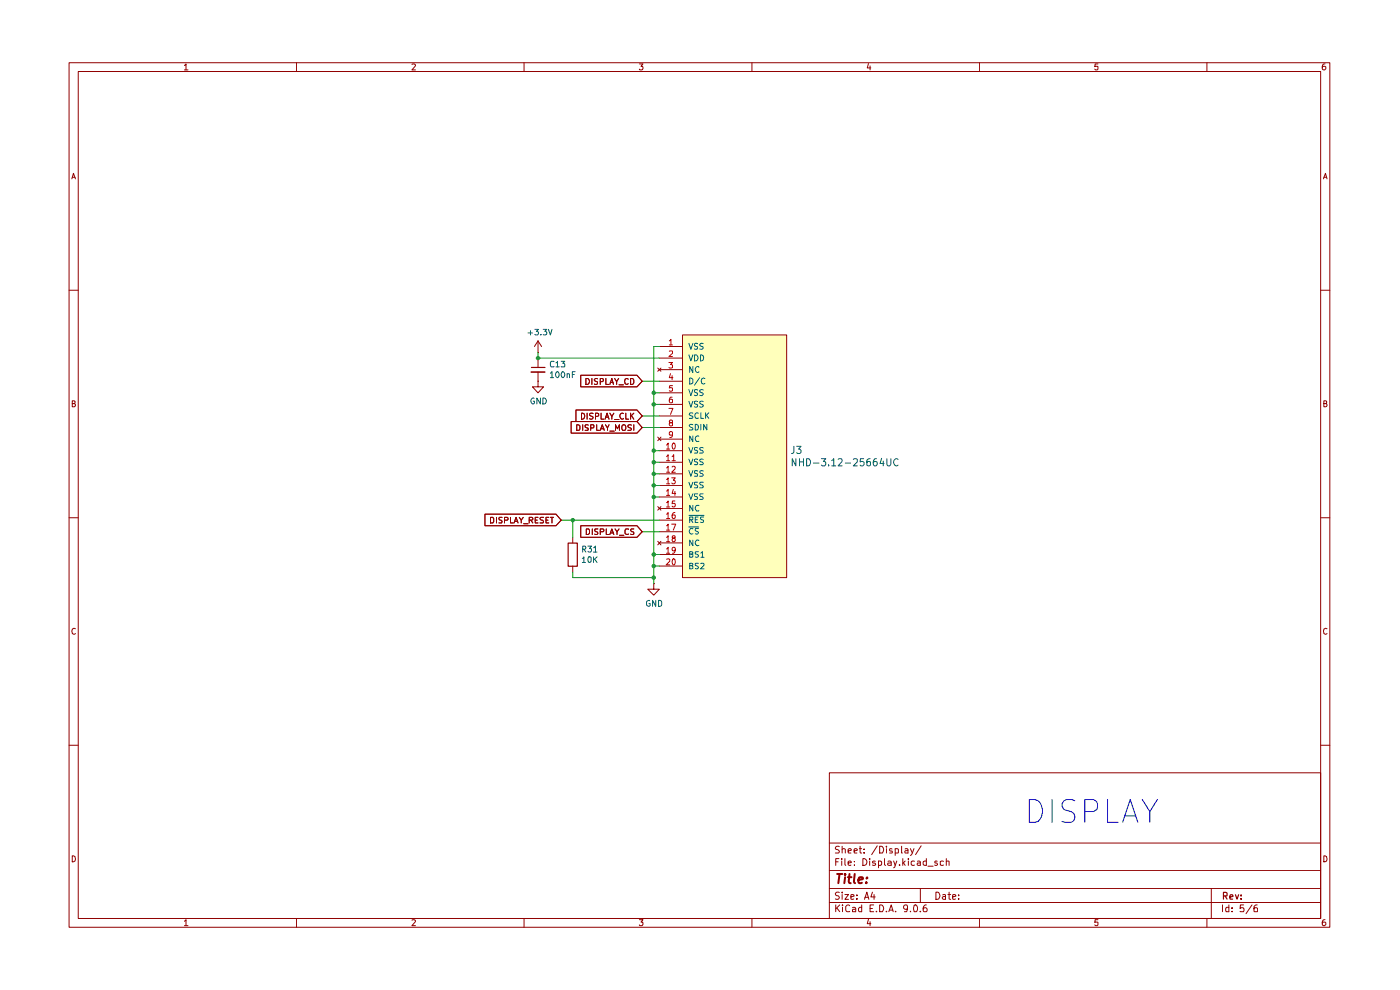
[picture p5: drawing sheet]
<svg xmlns="http://www.w3.org/2000/svg" width="297mm" height="210mm" viewBox="0 0 297 210" stroke-linecap="round" stroke-linejoin="round" font-family="sans-serif">
<g fill="none" stroke="#910000" stroke-width=".21">
<path d="M14.7 13.3h267.4v183.4h-267.4zM16.6 15.2h263.6v179.6h-263.6zM39.1 13.9l.4-.3v1.2M39.1 14.8h.8M62.9 13.3v1.9M87.4 13.6h.5l.2 .2-.7 1h.7M111.2 13.3v1.9M135.6 13.6h.8l-.4 .5h.3l.1 .1-.1 .5-.5 .1-.2-.1M159.5 13.3v1.9M184.2 13.5l-.2 .9h.7M184.6 14v.8M207.8 13.3v1.9"/>
<path d="M232.9 13.6h-.6l-.1 .6 .6-.1 .1 .6-.1 .1h-.4l-.2-.1M256 13.3v1.9M281.1 13.6h-.4l-.2 1 .3 .2h.2l.3-.2v-.4l-.2-.1h-.5l-.1 .1M15.2 37.9l.4-1.1 .4 1.1M15.3 37.6h.6M280.8 37.9l.4-1.1 .3 1.1M280.8 37.6h.6M14.7 61.6h1.9M280.2 61.6h1.9M15.3 85.6h.5l.1-.2v-.3l-.6-.1v1.3l.6-.1 .1-.3-.2-.3M280.8 85.6h.5l.1-.2v-.3l-.6-.1v1.3l.6-.1 .1-.3-.2-.3M14.7 109.8h1.9"/>
<path d="M280.2 109.8h1.9M16 133.4l-.2-.1a.65 .65 0 0 0-.6 .6 .65 .65 0 0 0 .6 .6l.2-.1M281.5 133.4l-.2-.1a.65 .65 0 0 0-.6 .6 .65 .65 0 0 0 .6 .6l.2-.1M14.7 158.1h1.9M280.2 158.1h1.9M175.9 163.9h104.3v30.9h-104.3zM175.9 178.8h104.3M178.1 179.6l-.5-.1-.3 .2v.4l.5 .2 .3 .4-.2 .2h-.7M178.7 179.5v1.4M182.5 179.5v1.3v.1h.3M186.1 179.4l-1.2 1.9M186.6 179.5a.81 .81 0 0 1 .9 .5 .81 .81 0 0 1-.3 .9h-.6z"/>
<path d="M188 179.5v.2M191.3 179.5v1.4h.1M195.4 179.4l-1.2 1.9M15.3 181.5a.64 .64 0 0 1 .7 .7 .64 .64 0 0 1-.7 .6zM39.1 195.4l.4-.3v1.3M39.1 196.4h.8M62.9 194.8v1.9M87.4 195.2l.5-.1 .2 .2-.7 1.1h.7M111.2 194.8v1.9M135.6 195.1h.8l-.4 .5h.3l.1 .2-.1 .5-.5 .1-.2-.2M159.5 194.8v1.9M175.9 191.4h104.3"/>
<path d="M175.9 188.5h104.3M175.9 184.7h104.3M177.3 192v1.4M177.3 182.8h.5M177.6 192.6l.5 .8M178 182.1h-.7v1.5M178.1 189.3l-.5-.1-.3 .2v.4l.5 .2 .3 .4-.3 .4-.6-.1M178.1 192l-.8 .8M178.6 182.1v.2M178.6 182.6v1M178.7 189.2v.2M178.7 180.2l.2-.2 .4 .2v.7"/>
<path d="M178.7 189.8v1M178.7 192v.1M178.7 192.5v.9M179.2 189.8h.8l-.8 1h.8M179.2 182.1v1.3l.2 .2M179.9 183.1l.7-.1-.2-.4-.5 .2v.6l.3 .2 .3-.1M179.9 180.5l.7-.1-.2-.4-.5 .2v.6l.1 .1h.5M180.3 192.1l-.5-.1-.4 .3 .1 .9 .2 .2 .6-.1M180.5 190.3l.7-.2-.1-.3h-.6v.9h.6M180.9 192.5h.4l.2 .2v.7h-.6v-.4l.6-.2M181.2 180.5l.7-.1-.1-.3-.4-.1-.2 .2 .1 .7h.5M181.3 183.5v.1"/>
<path d="M181.3 182.7v.1M181.8 190.6v.2M181.8 189.8v.2M182.3 180h.5M182.8 192v1.4h-.5l-.2-.7 .3-.2h.4M183.1 182.1a.73 .73 0 0 1 .8 .8 .73 .73 0 0 1-.8 .7zM183.3 180.9h.1M183.3 180.1v.1M183.4 190.8l.5-1.6 .4 1.6M183.5 190.3h.7M184.2 195l-.2 .9h.7M184.5 182.1v.2"/>
<path d="M184.5 182.6v1M184.6 195.5v.9M184.6 192.7h.5M185.1 189.2l-.4 1.1h1M185.3 192h-.7v1.4h.7M185.4 189.8v1M185.7 182.7l-.4-.1-.2 .3 .1 .2h.5l.1 .3-.3 .2-.4-.1M185.9 193.3v.1M186.4 182.7l.4-.1 .2 .3-.1 .6h-.5M186.4 182.6v1.5M186.6 192a.81 .81 0 0 1 .9 .4 .81 .81 0 0 1-.3 1h-.6zM187.6 182.1v1.3l.3 .2"/>
<path d="M188 193.3v.1M188 180v.9M188.4 182.7l.4-.1 .3 .2v.8M188.6 193.4l.5-1.4 .4 1.4M188.7 193.1h.7M189.1 183l-.7 .1-.1 .1 .3 .4 .5-.1M189.2 180.1h-.5v.3l.5 .1 .1 .2-.1 .2h-.5M189.6 182.6l.3 1M189.9 180.1l.4-.1 .3 .2v.7h-.7M189.9 180v1.5M190 193.3v.1M190.3 182.6l-.5 1.3-.2 .2"/>
<path d="M190.8 183.5v.1M191.5 182.1v1.5M191.7 183.1l.3 .5M192 180.1l.5-.1 .1 .2v.7h-.6l-.1-.3 .7-.2M192 182.6l-.5 .5M192.5 192.6v.2a.52 .52 0 0 1-.8-.2l.2-.6h.4l.2 .1a1.27 1.27 0 0 1-.2 1.3h-.4M192.7 182.1v.2M192.7 182.6v1M193.1 193.3v.1M193.1 180l.5 .9M193.9 180l-.5 1.3-.3 .2M194 192h.1a.87 .87 0 0 1 .3 1.4l-.5-.1-.1-.8z"/>
<path d="M194 182.7l-.4-.1-.3 .3 .1 .6h.6M194.7 182.7l.3-.1 .2 .2v.8M195.2 193.3v.1M195.2 183l-.5 .1-.1 .1 .1 .4 .5-.1M195.2 188.5v2.9M196.5 192h-.2a1.04 1.04 0 0 0-.3 1.4h.5l.2-.6-.3-.3-.6 .3M196.5 182.7l-.3-.1-.4 .3 .1 .6h.6M196.5 182.1v1.5M196.9 183.7h1.1M198.5 189.2a.77 .77 0 0 1 .9 .8 .77 .77 0 0 1-.9 .8zM198.8 182.7l-.3-.1-.2 .3 .1 .2h.3l.2 .3-.2 .2-.4-.1M200 189.8h.6v1"/>
<path d="M200.2 182.7h-.7v.8h.7M200.6 190.1l-.7 .2 .3 .5 .4-.1M200.7 182.7h.6v.9M200.7 182.1v1.5M201.1 189.8h.6M201.3 189.2v1.5l.4 .1M202.1 190.3l.7-.2-.1-.3h-.6v.9h.6M203.4 190.6v.2M203.4 189.8v.2M207.8 194.8v1.9M232.9 195.1h-.6l-.1 .6 .6-.1 .1 .6-.1 .2h-.4l-.2-.2M256 194.8v1.9"/>
<path d="M257 188.5v6.3M259.3 192v1.4M260.7 192v1.4h-.6v-.9h.6M261.4 193.3v.1M261.4 192.5v.2M263.8 192h-.7v.7l.2-.2 .5 .1v.8l-.7-.1M265.6 192l-1.3 1.8M266.7 192h-.2l-.5 .3v1h.8l-.1-.7-.4-.1-.3 .3M280.8 181.5a.64 .64 0 0 1 .7 .7 .64 .64 0 0 1-.7 .6zM281.1 195.1l-.4 .1-.2 .9 .3 .3h.2l.3-.3v-.3l-.2-.2h-.5l-.1 .2"/>
</g>
<path d="M259.6 190h.6l.1-.5-.2-.2h-.5v1.4M259.9 190l.4 .7M260.9 190.3l.7-.2-.2-.3-.4 .1-.1 .7 .1 .1h.5M262.1 189.8l.3 .9 .4-.9M263.3 190.6v.1M263.3 189.9v.1" fill="none" stroke="#910000" stroke-width=".25"/>
<path d="M177.6 185.4h1.1M178.1 185.4l-.3 1.9M179.3 185.4v.2M179.3 186.1l-.2 1.2M179.9 186.1h.7M180.2 185.4l-.2 1.6 .1 .3h.4M181.3 185.4l-.2 1.6 .3 .3M182.1 186.7l.9-.2v-.3a.6 .6 0 0 0-.8 .1v1h.6M183.8 187.2v.1M183.9 186.2h.1l-.1 .1v-.1v.1" fill="none" stroke="#910000" stroke-width=".42"/>
<path d="M144.8 71h22.1v51.5h-22.1z" fill="#ffb"/>
<g fill="none" stroke="#910000" stroke-width=".21">
<path d="M114.1 74.8h.1M114.1 72.3l-.7 1.2M114.1 72.3l.8 1.2M114.1 72.3v2.5M114.1 76v1.9M114.1 78.9v2M123.2 79.6h11.9l1.1 1.3-1.1 1.2h-11.9zM139.5 78.1l.7 .7M139.9 73.5h4.9M139.9 76h4.9M139.9 78.4h4.9M140.2 78.1l-.7 .7"/>
<path d="M144.8 71h22.1v51.5h-22.1zM114.1 80.9v1.2h1.2l-1.2 1.2-1.1-1.2h1.1M114.1 80.9h.1M121.2 89.4h13.9l1.1 1.3-1.1 1.2h-13.9zM122.2 87h12.9l1.1 1.2-1.1 1.2h-12.9zM122.3 90.1l.7 .3v.6l-.1 .3h-.6zM123.4 87.6a.64 .64 0 0 1 .6 .7 .64 .64 0 0 1-.6 .6zM123.6 90.1v1.2M124.3 80.3a.65 .65 0 0 1 .8 .6 .65 .65 0 0 1-.8 .6zM124.5 87.6v1.3M124.8 90.2h-.7v.4l.6 .2 .1 .1-.1 .4h-.6M125.3 90.8h.5l.2-.2v-.4l-.7-.1v1.2"/>
<path d="M125.6 80.3v1.2M125.8 87.7h-.7v.5l.6 .1 .1 .4-.2 .2-.5-.1M126.3 88.3l.6-.1 .1-.5-.7-.1v1.3M126.6 90.1v1.2h.6M126.8 80.4l-.5-.1-.2 .2 .1 .3 .6 .2v.4l-.2 .1h-.5M127.3 81l.6-.1v-.5l-.6-.1v1.2M127.3 91.3l.5-1.2 .4 1.2M127.5 87.6v1.3h.6M127.5 90.9h.6M128.4 88.9l.4-1.3 .4 1.3M128.4 90.1l.5 .7 .3-.7M128.4 88.5h.6"/>
<path d="M128.5 80.3v1.2h.6M128.9 90.8v.5M129.4 87.6l.4 .7 .4-.7M129.4 81.5l.4-1.2 .3 1.2M129.4 91.5h.9M129.5 81.1h.6M129.8 88.3v.6M130.4 80.3l.4 .7 .4-.7M130.4 89h.9M130.6 91.3v-1.2l.4 .8 .4-.8v1.2M130.8 81v.5M131.3 81.6h1"/>
<path d="M132 90.3l.3-.2 .3 .1a.87 .87 0 0 1 0 1.1h-.5l-.2-.4zM132.3 87.7a.58 .58 0 0 0-.8 .6 .58 .58 0 0 0 .8 .5v-.1M132.8 87.6v1.3h.6M133.3 80.4l-.3-.1a.65 .65 0 0 0-.5 .6 .65 .65 0 0 0 .5 .6l.3-.1M133.8 80.3l.5 .1 .2 .2v.6l-.4 .3h-.3zM133.8 87.6v1.3M133.9 90.2h-.6v.4l.5 .2 .1 .3-.1 .2h-.6M133.9 88.2l.6 .7M134.5 87.6l-.7 .7M134.5 90.1v1.2M139.5 92.7l.7 .8M139.9 80.9h4.9"/>
<path d="M139.9 83.3h4.9M139.9 85.8h4.9M139.9 88.2h4.9M139.9 90.7h4.9M139.9 93.1h4.9M139.9 95.6h4.9M139.9 98.1h4.9M140.2 92.7l-.7 .8M102.9 109.1h15l1.1 1.2-1.1 1.2h-15zM104.1 109.7h.5l.1 .3v.7l-.1 .2h-.5zM105.3 109.7v1.2M106.5 109.7h-.6a.47 .47 0 0 0 .1 .5 .47 .47 0 0 0 .4 .2v.5h-.6"/>
<path d="M107 110.3h.6l.2-.4-.2-.2h-.6v1.2M108.3 109.7v1.2h.6M109.1 110.9l.4-1.2 .4 1.2M109.2 110.6h.6M110.2 109.7l.4 .6 .4-.6M110.6 110.3v.6M111.1 111.1h.9M112.3 110.3h.6l.1-.4-.1-.2h-.6v1.2M112.6 110.3l.4 .6M113.5 110.3h.5M114.1 109.7h-.6v1.2h.6M115.3 109.7h-.6l-.1 .2 .2 .4h.3l.2 .3-.1 .3h-.6"/>
<path d="M115.8 110.3h.5M116.4 109.7h-.6v1.2h.6M116.8 109.7h.6M117.1 109.7v1.2M121.5 114v1.2M123.2 111.5h11.9l1.1 1.3-1.1 1.2h-11.9zM124.4 112.2h.5l.2 .3v.6l-.4 .3h-.3zM125.7 112.2v1.2M126.8 112.2h-.6a.47 .47 0 0 0 .1 .5 .47 .47 0 0 0 .5 .2v.4h-.6M127.3 112.8h.6l.2-.4-.2-.2h-.6v1.2M128.6 112.2v1.2h.6M129.4 113.4l.4-1.2 .4 1.2"/>
<path d="M129.5 113h.6M130.5 112.2l.4 .6 .4-.6M130.9 112.8v.6M131.4 113.6h.9M133.4 112.3l-.6-.1-.2 .3v.6a.55 .55 0 0 0 .8 .2M134.5 112.2h-.6l-.1 .2 .2 .4 .5 .2v.3h-.7M139.5 107.5l.7 .7M139.5 114.8l.7 .8M139.9 110.3h4.9M139.9 100.5h4.9M139.9 103h4.9M139.9 105.4h4.9"/>
<path d="M139.9 107.9h4.9M139.9 112.8h4.9M139.9 115.2h4.9M139.9 117.6h4.9M140.2 107.5l-.7 .7M140.2 114.8l-.7 .8M121.5 120.1v1.2M138.7 123.8v1.2h1.2l-1.2 1.3-1.3-1.3h1.3M138.7 123.8h.1M139.9 120.1h4.9"/>
</g>
<path d="M112.7 77.9h2.9M120.5 115.2h2v4.9h-2z" fill="none" stroke="#910000" stroke-width=".25"/>
<g fill="none" stroke="#b90000" stroke-width=".21">
<path d="M141.9 76.9h.8l-.5 .4 .5 .2v.5h-.8M142 72.3l.3-.3v1.2M142 74.5l.6-.1 .1 .5-.8 .7h.8M142 73.2h.7M142.2 79.3l-.2 .8h.8M142.6 79.7v.8M141.4 94.4l.3-.4v1.3M141.4 96.9l.3-.5v1.3M141.4 99.2l.3-.3v1.3M141.4 95.3h.7M141.4 97.7h.7M141.9 86.6h.9l-.6 1.3"/>
<path d="M142.2 89.7l-.1-.1a.34 .34 0 0 1 .1-.5 .34 .34 0 0 1 .5 .2l-.1 .3-.5 .1-.1 .4a.42 .42 0 0 0 .7 .2v-.5l-.3-.1M142.6 84.3h-.4l-.2 .9a.42 .42 0 0 0 .7 .2l-.1-.6a.36 .36 0 0 0-.6 .1M142.6 96.9l.3-.5v1.3M142.6 99.1l.4-.2 .3 .3-.8 1h.8M142.6 97.7h.7M142.7 81.8h-.6l-.1 .5h.7v.6h-.7M142.7 92.1l-.1 .2h-.5v-.7l.3-.1 .3 .2v.8l-.2 .2-.4 .1M142.8 94a.68 .68 0 0 1 .5 .6 .68 .68 0 0 1-.5 .7l-.2-.5 .1-.6zM141.4 101.7l.3-.3v1.2M141.4 104.2l.3-.4v1.3M141.4 106.6l.3-.3v1.2M141.4 109.1l.3-.4v1.3"/>
<path d="M141.4 111.5l.3-.3v1.3M141.4 114l.3-.4v1.3M141.4 116.4l.3-.3v1.3M141.4 118.6h.7v.5l-.8 .7h.8M141.4 100.2h.7M141.4 102.6h.7M141.4 105.1h.7M141.4 107.5h.7M141.4 110h.7M141.4 112.5h.7M141.4 114.9h.7M141.4 117.4h.7"/>
<path d="M142.5 101.4h.8l-.5 .5 .5 .2-.1 .4-.5 .1-.2-.1M142.5 111.2h.8l-.5 1.3M142.7 118.6l.3-.1a.78 .78 0 0 1-.2 1.3l-.2-.5zM142.8 103.8l-.2 .9h.7M142.8 114.1h-.1a.31 .31 0 0 1 .1-.4 .31 .31 0 0 1 .4 .1v.3h-.4l-.2 .3v.3l.2 .2 .5-.2v-.3l-.3-.3M143.2 106.3h-.5l-.1 .6 .6-.1v.7h-.4l-.2-.1M143.2 108.7h-.3a.93 .93 0 0 0-.2 1.2h.5l.1-.5-.1-.2h-.5l-.1 .2M143.2 104.2v.9M143.3 116.6a.35 .35 0 0 1-.4 .3 .35 .35 0 0 1-.3-.3v-.3a.35 .35 0 0 1 .3-.2 .35 .35 0 0 1 .4 .2v.5a.58 .58 0 0 1-.6 .6"/>
</g>
<g fill="none" stroke="#006665" stroke-width=".21">
<path d="M146.1 72.8l.5 1.3 .4-1.3M146.1 75.3l.5 1.3 .4-1.3M147 77.7v1.3l-.7-1.3v1.3M147.3 75.3a.65 .65 0 0 1 .8 .6 .65 .65 0 0 1-.8 .7zM148 72.9l-.5-.1-.2 .2v.3l.6 .2 .1 .3-.3 .3-.4-.1M148.3 77.9l-.2-.2a.64 .64 0 0 0-.6 .7 .64 .64 0 0 0 .6 .6l.2-.2M148.6 75.3a.64 .64 0 0 1 .7 .6 .64 .64 0 0 1-.7 .7zM149.2 72.9l-.5-.1-.3 .3 .1 .2 .5 .2 .2 .3-.3 .3-.5-.1M146.1 82.6l.5 1.3 .4-1.3M146.1 85.1l.5 1.3 .4-1.3M146.1 94.9l.5 1.2 .4-1.2M146.1 97.4l.5 1.2 .4-1.2"/>
<path d="M146.1 99.8l.5 1.2 .4-1.2M146.3 80.2h.3l.4 .3v.6l-.4 .4h-.3zM147 87.6h-.7v.5l.5 .1 .2 .4-.2 .1h-.6M147 90.1h-.7l-.1 .3 .6 .3 .2 .3-.2 .2h-.6M147 92.5v1.2l-.7-1.2v1.2M147.5 90a.66 .66 0 0 1 .6 .4 .66 .66 0 0 1-.2 .8h-.4zM148 82.7h-.7v.5l.6 .1 .1 .2-.3 .4-.4-.1M148 85.2h-.7v.4l.6 .2 .1 .1-.3 .5-.4-.1M148 95h-.7v.3l.7 .5-.1 .3h-.6M148 97.5h-.7v.3l.7 .4-.1 .4h-.6M148 99.9h-.7v.4l.7 .4-.1 .3h-.6M148.2 87.6h-.3a.67 .67 0 0 0-.5 .5 .67 .67 0 0 0 .3 .6h.5"/>
<path d="M148.3 92.6a.61 .61 0 0 0-.8 .3 .61 .61 0 0 0 .2 .8l.6-.1M148.4 80.1l-1.1 1.6M148.7 87.6v1.1h.6M148.7 90v1.2M149.2 82.7h-.7v.5l.5 .1 .2 .4-.3 .2-.5-.1M149.2 85.2h-.7v.4l.5 .2 .2 .3-.3 .3-.5-.1M149.2 95h-.7l-.1 .3 .3 .2h.2l.3 .4-.2 .2h-.6M149.2 97.5h-.7l-.1 .2 .3 .3h.2l.3 .4-.2 .2h-.6M149.2 99.9h-.7l-.1 .3 .3 .2h.2l.3 .5-.2 .1h-.6M149.5 80.3l-.2-.1a.65 .65 0 0 0-.5 .6 .65 .65 0 0 0 .5 .7l.2-.2M149.7 87.6v1.1M149.9 88.1l.5 .6"/>
<path d="M149.9 90v1.2l-.6-1.2v1.2M150.4 87.6l-.7 .6M146.1 102.3l.5 1.2 .4-1.2M146.1 104.7l.5 1.2 .4-1.2M146.1 109.3h3.3M146.1 111.8h2.2M146.3 110.2h.6l.1-.5h-.7v1.1M146.3 117.5h.5l.2-.3-.2-.2h-.5v1.2l.7-.1v-.4l-.3-.2M146.3 120h.5l.2-.4-.2-.1h-.5v1.2l.7-.1v-.4l-.3-.2M146.6 110.2l.4 .6M147 107.2v1.2l-.7-1.2v1.2M147 112.2l-.5-.1a.61 .61 0 0 0-.2 .8 .61 .61 0 0 0 .7 .3"/>
<path d="M147 114.6v1.2l-.7-1.2v1.2M147.5 110.2h.4M148 102.3l-.7 .1v.3l.7 .4-.1 .4h-.6M148 104.7l-.7 .1v.4l.7 .4-.1 .3h-.6M148.1 109.7h-.6v1.1h.6M148.2 112.1l-.7 .1v.3l.7 .5-.3 .3-.4-.1M148.2 117l-.7 .1v.3l.7 .5-.3 .3-.4-.1M148.2 119.5l-.7 .1v.3l.7 .4-.3 .4-.4-.1M148.3 107.3l-.6-.1-.2 .5 .2 .7 .6-.1M148.3 114.7l-.6-.1a.61 .61 0 0 0-.2 .7 .61 .61 0 0 0 .8 .4M148.7 117.4l.3-.4v1.2M148.7 119.6l.5-.1 .2 .3-.8 .9h.8"/>
<path d="M148.7 118.2h.7M149.2 102.3h-.6l-.2 .2 .3 .4h.2l.3 .2v.2l-.2 .2h-.6M149.2 104.7h-.6l-.2 .3 .3 .3h.2l.3 .3-.1 .2-.7 .1M149.3 109.7h-.6a.47 .47 0 0 0 0 .5 .47 .47 0 0 0 .5 .1v.5h-.6"/>
</g>
<path d="M112.7 78.9h2.9" fill="none" stroke="#910000" stroke-width=".34"/>
<g fill="none" stroke="#090" stroke-width=".21">
<path d="M114.1 74.8v1.2h25.8M139.9 73.5h-1.2v50.3M136.2 80.9h3.7M136.2 90.7h3.7M136.2 88.2h3.7M138.7 98.1h1.2M138.7 95.6h1.2M138.7 83.3h1.2M138.7 85.8h1.2M119 110.3h20.9M121.5 110.3v3.7M136.2 112.8h3.7"/>
<path d="M138.7 103h1.2M138.7 100.5h1.2M138.7 117.6h1.2M138.7 105.4h1.2M121.5 121.3v1.2h17.2M138.7 120.1h1.2"/>
</g>
<path d="M218.4 169.6h1.1a2.63 2.63 0 0 1 1.4 3.7l-.7 1-.7 .1h-1.1zM223.2 169.6v4.8M228 169.9l-.7-.3h-1.1a1.16 1.16 0 0 0-.9 1.1 1.16 1.16 0 0 0 .9 1.2 1.76 1.76 0 0 1 1.8 1.2 1.08 1.08 0 0 1-.8 1.3h-1.2l-.7-.1M230.1 172.1h1.9a1.35 1.35 0 0 0 .9-1.2 1.35 1.35 0 0 0-.9-1.3h-1.9v4.8M235 169.6v4.8h2.2M238.2 174.4l1.6-4.8 1.6 4.8M238.6 173.1h2.4M242.3 169.6l1.6 2.5 1.6-2.5M243.9 172.1v2.3" fill="none" stroke="#0000ca" stroke-width=".21"/>
<g fill="#090">
<circle cx="138.7" cy="122.5" r=".47"/>
<circle cx="138.7" cy="95.6" r=".47"/>
<circle cx="138.7" cy="98.1" r=".47"/>
<circle cx="138.7" cy="103" r=".47"/>
<circle cx="138.7" cy="100.5" r=".47"/>
<circle cx="138.7" cy="120.1" r=".47"/>
<circle cx="138.7" cy="117.6" r=".47"/>
<circle cx="138.7" cy="105.4" r=".47"/>
<circle cx="138.7" cy="85.8" r=".47"/>
<circle cx="138.7" cy="83.3" r=".47"/>
<circle cx="121.5" cy="110.3" r=".47"/>
<circle cx="114.1" cy="76" r=".47"/>
</g>
<g fill="none" stroke="#006665" stroke-width=".21">
<path d="M112 70.6h1M112.5 70.1v.9M113.5 69.9h.7l-.4 .4 .3 .1v.6h-.6M114.7 71h.1M115.2 69.9h.8l-.4 .4 .4 .2-.1 .5h-.7M116.3 69.9l.5 1.1 .3-1.1M116.8 79.2l.3-.4v1.3M117.5 76.7l-.6-.1-.1 .3v.7l.1 .2 .6-.1M117.9 77l.4-.4v1.2M117.9 77.8h.7M118.2 78.8a.68 .68 0 0 1 .4 .7 .68 .68 0 0 1-.4 .6 .75 .75 0 0 1 0-1.3zM119 76.6h.8l-.4 .5 .4 .1v.5h-.8"/>
<path d="M119.2 78.9l.2-.1a.68 .68 0 0 1 .4 .7 .68 .68 0 0 1-.4 .6 .81 .81 0 0 1-.2-1.2zM120.3 79.3h.4l.1 .1v.7M120.3 79.3v.8M121.4 79.4h.4M122 78.8h-.6v1.3M113.3 84.5l-.1-.1a.64 .64 0 0 0-.6 .6 .64 .64 0 0 0 .5 .7l.3-.2v-.4h-.3M114.6 84.4v1.3l-.7-1.3v1.3M115.2 84.4a.65 .65 0 0 1 .7 .7 .65 .65 0 0 1-.7 .6zM116.8 80.1h.6M168.4 94.7v1.2l-.5 .3M168.8 97.3v1.5l-.7-1.5v1.5M169 94.7h.9l-.5 .6h.3l.2 .2v.4l-.2 .3-.7-.2"/>
<path d="M169.6 97.3v1.5M169.6 98h.8M170.4 97.3v1.5M171.1 97.3a.77 .77 0 0 1 .9 .8 .77 .77 0 0 1-.9 .7zM172.6 98.2h1.1M174.2 97.3h1l-.5 .6 .4 .1a.6 .6 0 0 1-.2 .8l-.7-.2M175.8 98.6v.2M176.5 97.7l.4-.4v1.5M176.5 98.8h.8M177.8 97.5l.6-.2 .3 .2-.1 .5-.8 .8h.9M179.3 98.2h1.1M181 97.5l.3-.2 .6 .2v.5l-.9 .8h.9"/>
<path d="M183.2 97.3h-.7v.7h.7a.6 .6 0 0 1-.1 .8h-.5l-.1-.2M184.6 97.3h-.3l-.4 .3v1l.3 .2 .5-.2v-.6l-.5-.1-.3 .1v.1M185.9 97.3l-.4 .2a.99 .99 0 0 0 0 1.3h.3a.6 .6 0 0 0 .2-.8l-.5-.1-.2 .2M187 97.2l-.3 1.1h.8M187.4 97.8v1M188.1 97.3v1.2l.3 .3h.3l.3-.3v-1.2M190.5 97.5l-.1-.1a.7 .7 0 0 0-.8 .7 .7 .7 0 0 0 .8 .6l.1-.1M123.5 118.5l.4-.4v1.2M123.5 119.3h.7M123.6 116.5l.6-.1v-.5l-.6-.1v1.3M123.9 116.5l.4 .6M124.7 115.8h.8l-.4 .5h.3v.7l-.5 .1-.2-.2"/>
<path d="M124.8 118.2l.4-.1 .2 .2v.8a.35 .35 0 0 1-.4 .2 .35 .35 0 0 1-.3-.4zM125.9 116.2l.4-.4v1.3M125.9 118.1v1.2M125.9 117.1h.8M126.2 118.6l.5 .7M126.7 118.1l-.8 .7M137.8 127.4h-.2l-.4 .1v1l.4 .1 .2-.1 .1-.5h-.2M139.1 127.4v1.2l-.7-1.2v1.2M139.7 127.4h.5l.2 .3v.6l-.4 .3h-.3z"/>
</g>
</svg>
